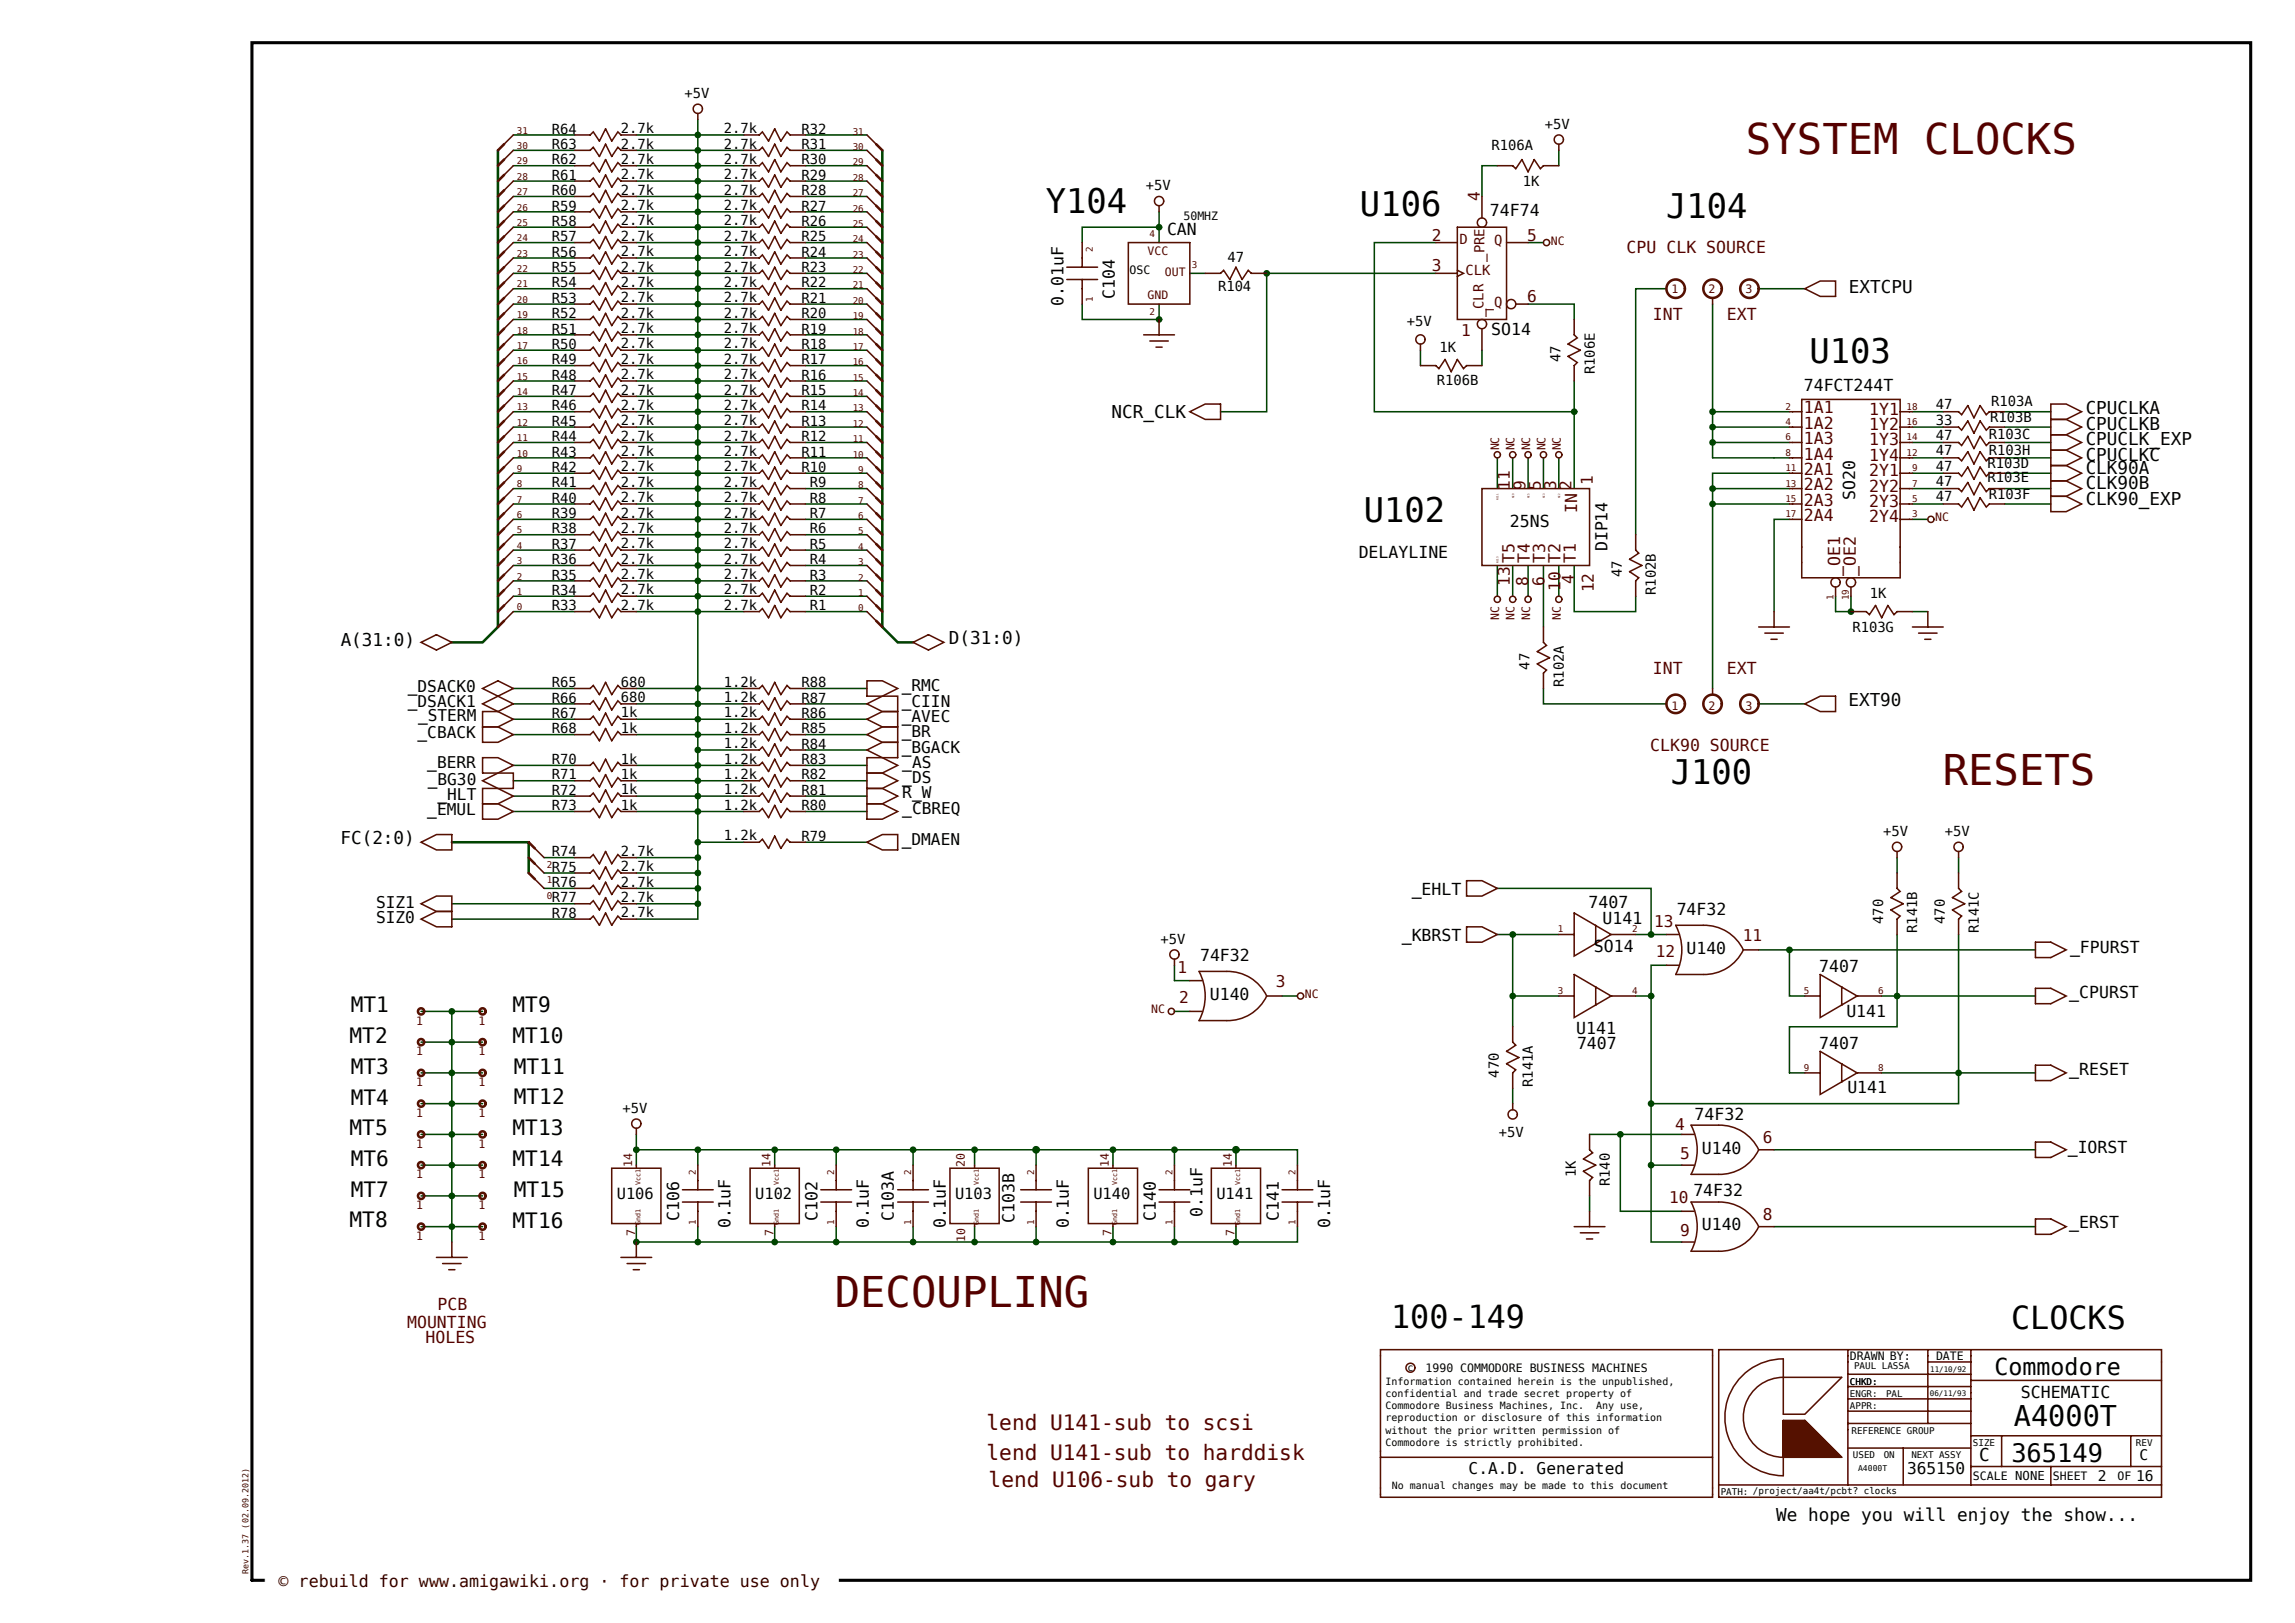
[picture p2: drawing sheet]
<svg xmlns="http://www.w3.org/2000/svg" width="420mm" height="297mm" viewBox="0 0 420 297" stroke-linecap="round" stroke-linejoin="round" font-family="sans-serif">
<defs><g id="words">
<g font-size="7.7" fill="#500">
<text x="319.5" y="28.1">SYSTEM CLOCKS</text>
<text x="355.5" y="143.7">RESETS</text>
<text x="152.8" y="239.1">DECOUPLING</text>
</g>
<g font-size="6.2">
<text x="191.4" y="38.9">Y104</text>
<text x="248.9" y="39.5">U106</text>
<text x="304.9" y="39.9">J104</text>
<text x="331.1" y="66.4">U103</text>
<text x="249.6" y="95.6">U102</text>
<text x="305.8" y="143.6">J100</text>
</g>
<g font-size="5.8">
<text x="254.6" y="243">100-149</text>
<text x="368" y="243.1">CLOCKS</text>
</g>
<text font-size="5.2" x="368.6" y="260.9">A4000T</text>
<text font-size="4.6" x="368.1" y="267.5">365149</text>
<text font-size="4.3" x="365" y="251.7">Commodore</text>
<g font-size="3.9">
<text x="64.2" y="185.3">MT1</text>
<text x="93.8" y="185.3">MT9</text>
<text x="64" y="190.8">MT2</text>
<text x="93.8" y="190.9">MT10</text>
<text x="64.2" y="196.5">MT3</text>
<text x="94" y="196.5">MT11</text>
<text x="64.2" y="202.1">MT4</text>
<text x="94" y="202.1">MT12</text>
<text x="64" y="207.7">MT5</text>
<text x="93.8" y="207.8">MT13</text>
<text x="64.2" y="213.4">MT6</text>
<text x="93.8" y="213.4">MT14</text>
<text x="64.2" y="219">MT7</text>
<text x="94" y="219">MT15</text>
<text x="64" y="224.6">MT8</text>
<text x="93.8" y="224.7">MT16</text>
</g>
<g font-size="3.9" fill="#500">
<text x="180.5" y="261.7">lend U141-sub to scsi</text>
<text x="180.5" y="267.1">lend U141-sub to harddisk</text>
<text x="180.9" y="272.1">lend U106-sub to gary</text>
</g>
<g font-size="3.2">
<text x="338.4" y="53.6">EXTCPU</text>
<text x="203.4" y="76.6">NCR_CLK</text>
<text x="381.7" y="75.8">CPUCLKA</text>
<text x="381.7" y="81.5">CPUCLK_EXP</text>
<text x="381.7" y="78.7">CPUCLKB</text>
<text x="381.7" y="89.5">CLK90B</text>
<text x="381.7" y="86.7">CLK90A</text>
<text x="381.7" y="84.3">CPUCLKC</text>
<text x="381.7" y="92.4">CLK90_EXP</text>
<text x="62.3" y="118.1">A(31:0)</text>
<text x="173.7" y="117.9">D(31:0)</text>
<text x="338.3" y="129.1">EXT90</text>
<text x="62.3" y="154.5">FC(2:0)</text>
<text x="362.2" y="267.4">C</text>
<text x="325" y="278.3">We hope you will enjoy the show...</text>
</g>
<g font-size="3" fill="#500">
<text x="270.8" y="36.8" transform="rotate(-90 270.8 36.8)">4</text>
<text x="262" y="44">2</text>
<text x="279.5" y="44">5</text>
<text x="297.7" y="46.3">CPU CLK SOURCE</text>
<text x="262" y="49.6">3</text>
<text x="279.5" y="55.3">6</text>
<text x="302.5" y="58.6">INT</text>
<text x="316" y="58.6">EXT</text>
<text x="267.4" y="61.4">1</text>
<text x="330.1" y="75.7">1A1</text>
<text x="342.1" y="75.9">1Y1</text>
<text x="330.1" y="81.3">1A3</text>
<text x="330.1" y="78.5">1A2</text>
<text x="342.1" y="81.5">1Y3</text>
<text x="342.1" y="78.7">1Y2</text>
<text x="276.3" y="89.6" transform="rotate(-90 276.3 89.6)">11</text>
<text x="279.1" y="89.6" transform="rotate(-90 279.1 89.6)">9</text>
<text x="282" y="89.6" transform="rotate(-90 282 89.6)">5</text>
<text x="284.8" y="89.6" transform="rotate(-90 284.8 89.6)">3</text>
<text x="287.6" y="89.6" transform="rotate(-90 287.6 89.6)">2</text>
<text x="291.5" y="88.8" transform="rotate(-90 291.5 88.8)">1</text>
<text x="330.1" y="84.1">1A4</text>
<text x="330.1" y="86.9">2A1</text>
<text x="330.1" y="89.7">2A2</text>
<text x="342.1" y="90">2Y2</text>
<text x="342.1" y="87.1">2Y1</text>
<text x="342.1" y="84.3">1Y4</text>
<text x="288.6" y="93.9" transform="rotate(-90 288.6 93.9)">IN</text>
<text x="330.1" y="95.3">2A4</text>
<text x="330.1" y="92.5">2A3</text>
<text x="342.1" y="95.6">2Y4</text>
<text x="342.1" y="92.8">2Y3</text>
<text x="276.3" y="107.2" transform="rotate(-90 276.3 107.2)">13</text>
<text x="277.1" y="103" transform="rotate(-90 277.1 103)">T5</text>
<text x="279.7" y="107.2" transform="rotate(-90 279.7 107.2)">8</text>
<text x="280" y="103" transform="rotate(-90 280 103)">T4</text>
<text x="282.7" y="107.3" transform="rotate(-90 282.7 107.3)">6</text>
<text x="282.8" y="103" transform="rotate(-90 282.8 103)">T3</text>
<text x="285.6" y="103" transform="rotate(-90 285.6 103)">T2</text>
<text x="288" y="106.9" transform="rotate(-90 288 106.9)">4</text>
<text x="288.4" y="103" transform="rotate(-90 288.4 103)">T1</text>
<text x="336.8" y="105.4" transform="rotate(-90 336.8 105.4)">_OE1</text>
<text x="339.6" y="105.4" transform="rotate(-90 339.6 105.4)">_OE2</text>
<text x="285.6" y="108.1" transform="rotate(-90 285.6 108.1)">10</text>
<text x="291.7" y="108.4" transform="rotate(-90 291.7 108.4)">12</text>
<text x="302.5" y="123.3">INT</text>
<text x="316" y="123.3">EXT</text>
<text x="302" y="137.4">CLK90 SOURCE</text>
<text x="302.7" y="169.6">13</text>
<text x="319" y="172.2">11</text>
<text x="215.5" y="178">1</text>
<text x="303" y="175.2">12 U140</text>
<text x="215.8" y="183.6">2</text>
<text x="233.5" y="180.7">3</text>
<text x="306.6" y="206.7">4</text>
<text x="322.6" y="209.2">6</text>
<text x="307.5" y="212.1">5</text>
<text x="305.5" y="220.2">10</text>
<text x="307.5" y="226.2">9</text>
<text x="322.6" y="223.3">8</text>
<text x="80.1" y="239.8">PCB</text>
<text x="74.5" y="243">MOUNTING</text>
<text x="77.9" y="245.8">HOLES</text>
</g>
<g font-size="3">
<text x="272.7" y="39.5">74F74</text>
<text x="213.6" y="43.1">CAN</text>
<text x="194.6" y="56" transform="rotate(-90 194.6 56)">0.01uF</text>
<text x="204" y="54.6" transform="rotate(-90 204 54.6)">C104</text>
<text x="272.9" y="61.3">SO14</text>
<text x="330.1" y="71.6">74FCT244T</text>
<text x="339.5" y="91.5" transform="rotate(-90 339.5 91.5)">SO20</text>
<text x="276.3" y="96.4">25NS</text>
<text x="294.2" y="100.9" transform="rotate(-90 294.2 100.9)">DIP14</text>
<text x="248.6" y="102.2">DELAYLINE</text>
<text x="74.6" y="129.4">_DSACK1</text>
<text x="74.6" y="126.6">_DSACK0</text>
<text x="76.5" y="132">_STERM</text>
<text x="165" y="129.3">_CIIN</text>
<text x="165" y="126.5">_RMC</text>
<text x="76.4" y="135.1">_CBACK</text>
<text x="165" y="132.1">_AVEC</text>
<text x="165" y="137.7">_BGACK</text>
<text x="165" y="134.9">_BR</text>
<text x="78.2" y="140.5">_BERR</text>
<text x="78.3" y="143.6">_BG30</text>
<text x="165.1" y="143.3">_DS</text>
<text x="165.1" y="140.5">_AS</text>
<text x="78.2" y="149.1">_EMUL</text>
<text x="80.1" y="146.4">_HLT</text>
<text x="165.1" y="148.9">_CBREQ</text>
<text x="165.1" y="146.1">R_W</text>
<text x="165" y="154.6">_DMAEN</text>
<text x="68.8" y="166.1">SIZ1</text>
<text x="258.3" y="163.8">_EHLT</text>
<text x="290.7" y="166.1">7407</text>
<text x="306.8" y="167.4">74F32</text>
<text x="68.8" y="168.9">SIZ0</text>
<text x="256.5" y="172.3">_KBRST</text>
<text x="293.3" y="169.1">U141</text>
<text x="219.6" y="175.8">74F32</text>
<text x="291.7" y="174.2">SO14</text>
<text x="332.9" y="178">7407</text>
<text x="378.8" y="174.4">_FPURST</text>
<text x="221.4" y="183">U140</text>
<text x="378.7" y="182.7">_CPURST</text>
<text x="288.5" y="189.2">U141</text>
<text x="288.6" y="192">7407</text>
<text x="337.9" y="186.1">U141</text>
<text x="332.9" y="192">7407</text>
<text x="378.7" y="196.8">_RESET</text>
<text x="338.1" y="200.1">U141</text>
<text x="310.1" y="205">74F32</text>
<text x="311.4" y="211.1">U140</text>
<text x="378.4" y="211">_IORST</text>
<text x="309.9" y="218.8">74F32</text>
<text x="124.3" y="223.5" transform="rotate(-90 124.3 223.5)">C106</text>
<text x="133.7" y="224.8" transform="rotate(-90 133.7 224.8)">0.1uF</text>
<text x="149.6" y="223.5" transform="rotate(-90 149.6 223.5)">C102</text>
<text x="159" y="224.8" transform="rotate(-90 159 224.8)">0.1uF</text>
<text x="163.6" y="223.4" transform="rotate(-90 163.6 223.4)">C103A</text>
<text x="173.1" y="224.8" transform="rotate(-90 173.1 224.8)">0.1uF</text>
<text x="185.7" y="223.8" transform="rotate(-90 185.7 223.8)">C103B</text>
<text x="195.6" y="224.8" transform="rotate(-90 195.6 224.8)">0.1uF</text>
<text x="211.5" y="223.5" transform="rotate(-90 211.5 223.5)">C140</text>
<text x="220.1" y="222.7" transform="rotate(-90 220.1 222.7)">0.1uF</text>
<text x="234" y="223.5" transform="rotate(-90 234 223.5)">C141</text>
<text x="243.4" y="224.8" transform="rotate(-90 243.4 224.8)">0.1uF</text>
<text x="311.4" y="225.2">U140</text>
<text x="378.7" y="224.6">_ERST</text>
<text x="369.8" y="255.8">SCHEMATIC</text>
<text x="268.8" y="269.7">C.A.D. Generated</text>
<text x="349" y="269.7">365150</text>
</g>
<text font-size="3" fill="#300" x="51" y="290.4">© rebuild for www.amigawiki.org · for private use only</text>
<g font-size="2.8">
<text x="112.9" y="219.4">U106</text>
<text x="138.2" y="219.4">U102</text>
<text x="174.8" y="219.4">U103</text>
<text x="200.1" y="219.4">U140</text>
<text x="222.6" y="219.4">U141</text>
</g>
<g font-size="2.7">
<text x="391.5" y="267.1">C</text>
<text x="383.9" y="271">2</text>
<text x="390.9" y="271">16</text>
</g>
<g font-size="2.5">
<text x="125.3" y="17.9">+5V</text>
<text x="282.7" y="23.6">+5V</text>
<text x="101" y="27.3">R63</text>
<text x="101" y="24.5">R64</text>
<text x="113.6" y="30">2.7k</text>
<text x="113.6" y="27.2">2.7k</text>
<text x="113.6" y="24.4">2.7k</text>
<text x="132.5" y="30">2.7k</text>
<text x="132.5" y="27.2">2.7k</text>
<text x="132.5" y="24.4">2.7k</text>
<text x="146.7" y="27.3">R31</text>
<text x="146.7" y="24.5">R32</text>
<text x="272.9" y="27.5">R106A</text>
<text x="101" y="35.7">R60</text>
<text x="101" y="32.9">R61</text>
<text x="101" y="30.1">R62</text>
<text x="113.6" y="35.6">2.7k</text>
<text x="113.6" y="32.8">2.7k</text>
<text x="132.5" y="35.6">2.7k</text>
<text x="132.5" y="32.8">2.7k</text>
<text x="146.7" y="35.7">R28</text>
<text x="146.7" y="32.9">R29</text>
<text x="146.7" y="30.1">R30</text>
<text x="209.7" y="34.8">+5V</text>
<text x="278.7" y="34.1">1K</text>
<text x="101" y="41.3">R58</text>
<text x="101" y="38.5">R59</text>
<text x="113.6" y="41.2">2.7k</text>
<text x="113.6" y="38.4">2.7k</text>
<text x="132.5" y="41.2">2.7k</text>
<text x="132.5" y="38.4">2.7k</text>
<text x="146.7" y="41.3">R26</text>
<text x="146.7" y="38.5">R27</text>
<text x="101" y="47">R56</text>
<text x="101" y="44.2">R57</text>
<text x="113.6" y="46.9">2.7k</text>
<text x="113.6" y="44.1">2.7k</text>
<text x="132.5" y="46.9">2.7k</text>
<text x="132.5" y="44.1">2.7k</text>
<text x="146.7" y="47">R24</text>
<text x="146.7" y="44.2">R25</text>
<text x="224.6" y="47.9">47</text>
<text x="101" y="52.6">R54</text>
<text x="101" y="49.8">R55</text>
<text x="113.6" y="52.5">2.7k</text>
<text x="113.6" y="49.7">2.7k</text>
<text x="132.5" y="52.5">2.7k</text>
<text x="132.5" y="49.7">2.7k</text>
<text x="146.7" y="52.6">R22</text>
<text x="146.7" y="49.8">R23</text>
<text x="222.9" y="53.3">R104</text>
<text x="101" y="58.2">R52</text>
<text x="101" y="55.4">R53</text>
<text x="113.6" y="58.1">2.7k</text>
<text x="113.6" y="55.3">2.7k</text>
<text x="132.5" y="58.1">2.7k</text>
<text x="132.5" y="55.3">2.7k</text>
<text x="146.7" y="58.2">R20</text>
<text x="146.7" y="55.4">R21</text>
<text x="257.5" y="59.7">+5V</text>
<text x="101" y="63.8">R50</text>
<text x="101" y="61">R51</text>
<text x="113.6" y="63.8">2.7k</text>
<text x="113.6" y="60.9">2.7k</text>
<text x="132.5" y="63.8">2.7k</text>
<text x="132.5" y="60.9">2.7k</text>
<text x="146.7" y="63.8">R18</text>
<text x="146.7" y="61">R19</text>
<text x="263.4" y="64.4">1K</text>
<text x="101" y="69.5">R48</text>
<text x="101" y="66.7">R49</text>
<text x="113.6" y="69.4">2.7k</text>
<text x="113.6" y="66.6">2.7k</text>
<text x="132.5" y="69.4">2.7k</text>
<text x="132.5" y="66.6">2.7k</text>
<text x="146.7" y="69.5">R16</text>
<text x="146.7" y="66.7">R17</text>
<text x="263" y="70.4">R106B</text>
<text x="285.6" y="66.2" transform="rotate(-90 285.6 66.2)">47</text>
<text x="291.9" y="68.5" transform="rotate(-90 291.9 68.5)">R106E</text>
<text x="101" y="77.9">R45</text>
<text x="101" y="75.1">R46</text>
<text x="101" y="72.3">R47</text>
<text x="113.6" y="77.8">2.7k</text>
<text x="113.6" y="75">2.7k</text>
<text x="113.6" y="72.2">2.7k</text>
<text x="132.5" y="77.8">2.7k</text>
<text x="132.5" y="75">2.7k</text>
<text x="132.5" y="72.2">2.7k</text>
<text x="146.7" y="77.9">R13</text>
<text x="146.7" y="75.1">R14</text>
<text x="146.7" y="72.3">R15</text>
<text x="354.3" y="77.7">33</text>
<text x="354.3" y="74.9">47</text>
<text x="364.2" y="77.3">R103B</text>
<text x="364.4" y="74.2">R103A</text>
<text x="101" y="83.5">R43</text>
<text x="101" y="80.7">R44</text>
<text x="113.6" y="83.5">2.7k</text>
<text x="113.6" y="80.6">2.7k</text>
<text x="132.5" y="83.5">2.7k</text>
<text x="132.5" y="80.6">2.7k</text>
<text x="146.7" y="83.5">R11</text>
<text x="146.7" y="80.7">R12</text>
<text x="354.3" y="83.3">47</text>
<text x="354.3" y="80.5">47</text>
<text x="364" y="83.2">R103H</text>
<text x="364" y="80.4">R103C</text>
<text x="101" y="89.2">R41</text>
<text x="101" y="86.4">R42</text>
<text x="113.6" y="89.1">2.7k</text>
<text x="113.6" y="86.3">2.7k</text>
<text x="132.5" y="89.1">2.7k</text>
<text x="132.5" y="86.3">2.7k</text>
<text x="146.7" y="86.4">R10</text>
<text x="148.2" y="89.2">R9</text>
<text x="354.3" y="88.9">47</text>
<text x="354.3" y="86.1">47</text>
<text x="363.7" y="88.3">R103E</text>
<text x="363.7" y="85.7">R103D</text>
<text x="101" y="94.8">R39</text>
<text x="101" y="92">R40</text>
<text x="113.6" y="94.7">2.7k</text>
<text x="113.6" y="91.9">2.7k</text>
<text x="132.5" y="94.7">2.7k</text>
<text x="132.5" y="91.9">2.7k</text>
<text x="148.2" y="94.8">R7</text>
<text x="148.2" y="92">R8</text>
<text x="354.3" y="91.8">47</text>
<text x="364" y="91.3">R103F</text>
<text x="101" y="100.4">R37</text>
<text x="101" y="97.6">R38</text>
<text x="113.6" y="100.3">2.7k</text>
<text x="113.6" y="97.5">2.7k</text>
<text x="132.5" y="100.3">2.7k</text>
<text x="132.5" y="97.5">2.7k</text>
<text x="148.2" y="100.4">R5</text>
<text x="148.2" y="97.6">R6</text>
<text x="101" y="106.1">R35</text>
<text x="101" y="103.2">R36</text>
<text x="113.6" y="106">2.7k</text>
<text x="113.6" y="103.1">2.7k</text>
<text x="132.5" y="106">2.7k</text>
<text x="132.5" y="103.1">2.7k</text>
<text x="148.2" y="106.1">R3</text>
<text x="148.2" y="103.2">R4</text>
<text x="296.8" y="105.6" transform="rotate(-90 296.8 105.6)">47</text>
<text x="101" y="111.7">R33</text>
<text x="101" y="108.9">R34</text>
<text x="113.6" y="111.6">2.7k</text>
<text x="113.6" y="108.8">2.7k</text>
<text x="132.5" y="111.6">2.7k</text>
<text x="132.5" y="108.8">2.7k</text>
<text x="148.2" y="111.7">R1</text>
<text x="148.2" y="108.9">R2</text>
<text x="303" y="108.9" transform="rotate(-90 303 108.9)">R102B</text>
<text x="342.2" y="109.4">1K</text>
<text x="339" y="115.6">R103G</text>
<text x="101" y="125.8">R65</text>
<text x="113.6" y="125.7">680</text>
<text x="132.5" y="125.7">1.2k</text>
<text x="146.7" y="125.8">R88</text>
<text x="279.9" y="122.5" transform="rotate(-90 279.9 122.5)">47</text>
<text x="286.2" y="125.7" transform="rotate(-90 286.2 125.7)">R102A</text>
<text x="101" y="131.4">R67</text>
<text x="101" y="128.6">R66</text>
<text x="113.6" y="131.3">1k</text>
<text x="113.6" y="128.5">680</text>
<text x="132.5" y="131.3">1.2k</text>
<text x="132.5" y="128.5">1.2k</text>
<text x="146.7" y="131.4">R86</text>
<text x="146.7" y="128.6">R87</text>
<text x="101" y="134.2">R68</text>
<text x="113.6" y="134.1">1k</text>
<text x="132.5" y="136.9">1.2k</text>
<text x="132.5" y="134.1">1.2k</text>
<text x="146.7" y="137">R84</text>
<text x="146.7" y="134.2">R85</text>
<text x="101" y="142.6">R71</text>
<text x="101" y="139.8">R70</text>
<text x="113.6" y="142.5">1k</text>
<text x="113.6" y="139.7">1k</text>
<text x="132.5" y="142.5">1.2k</text>
<text x="132.5" y="139.7">1.2k</text>
<text x="146.7" y="142.6">R82</text>
<text x="146.7" y="139.8">R83</text>
<text x="101" y="148.3">R73</text>
<text x="101" y="145.4">R72</text>
<text x="113.6" y="148.2">1k</text>
<text x="113.6" y="145.4">1k</text>
<text x="132.5" y="148.2">1.2k</text>
<text x="132.5" y="145.4">1.2k</text>
<text x="146.7" y="148.3">R80</text>
<text x="146.7" y="145.4">R81</text>
<text x="132.5" y="153.8">1.2k</text>
<text x="146.7" y="153.9">R79</text>
<text x="344.6" y="153">+5V</text>
<text x="355.9" y="153">+5V</text>
<text x="101" y="159.5">R75</text>
<text x="101" y="156.7">R74</text>
<text x="113.6" y="159.4">2.7k</text>
<text x="113.6" y="156.6">2.7k</text>
<text x="101" y="168">R78</text>
<text x="101" y="165.1">R77</text>
<text x="101" y="162.3">R76</text>
<text x="113.6" y="167.9">2.7k</text>
<text x="113.6" y="165">2.7k</text>
<text x="113.6" y="162.2">2.7k</text>
<text x="212.4" y="172.7">+5V</text>
<text x="344.6" y="169.1" transform="rotate(-90 344.6 169.1)">470</text>
<text x="350.9" y="170.8" transform="rotate(-90 350.9 170.8)">R141B</text>
<text x="355.9" y="169.1" transform="rotate(-90 355.9 169.1)">470</text>
<text x="362.1" y="170.8" transform="rotate(-90 362.1 170.8)">R141C</text>
<text x="274.3" y="197.2" transform="rotate(-90 274.3 197.2)">470</text>
<text x="113.9" y="203.6">+5V</text>
<text x="280.5" y="198.9" transform="rotate(-90 280.5 198.9)">R141A</text>
<text x="274.3" y="208.1">+5V</text>
<text x="288.4" y="215.4" transform="rotate(-90 288.4 215.4)">1K</text>
<text x="294.6" y="217.1" transform="rotate(-90 294.6 217.1)">R140</text>
</g>
<g font-size="2.5" fill="#500">
<text x="267.1" y="44.7">D</text>
<text x="271.7" y="47.9" transform="rotate(-90 271.7 47.9)">_PRE</text>
<text x="273.4" y="44.9">Q</text>
<text x="268.2" y="50.3">CLK</text>
<text x="271.5" y="58.1" transform="rotate(-90 271.5 58.1)">_CLR</text>
<text x="271.9" y="56.1">_Q</text>
</g>
<g font-size="2.1">
<text x="216.6" y="40.3">50MHZ</text>
<text x="206.7" y="50.1">OSC</text>
<text x="260.9" y="251.1">1990 COMMODORE BUSINESS MACHINES</text>
<text x="338.5" y="248.9">DRAWN BY:</text>
<text x="354.3" y="248.9">DATE</text>
<text x="361.1" y="270.8">SCALE NONE</text>
<text x="375.7" y="270.8">SHEET</text>
<text x="387.5" y="270.8">OF</text>
</g>
<g font-size="2.1" fill="#500">
<text x="210" y="46.7">VCC</text>
<text x="283.8" y="44.7">NC</text>
<text x="213.2" y="50.5">OUT</text>
<text x="305.9" y="53.6">1</text>
<text x="312.7" y="53.6">2</text>
<text x="319.4" y="53.6">3</text>
<text x="210" y="54.7">GND</text>
<text x="274.4" y="82.4" transform="rotate(-90 274.4 82.4)">NC</text>
<text x="277.2" y="82.4" transform="rotate(-90 277.2 82.4)">NC</text>
<text x="280" y="82.4" transform="rotate(-90 280 82.4)">NC</text>
<text x="282.8" y="82.4" transform="rotate(-90 282.8 82.4)">NC</text>
<text x="285.6" y="82.4" transform="rotate(-90 285.6 82.4)">NC</text>
<text x="354.2" y="95.4">NC</text>
<text x="274.4" y="113.4" transform="rotate(-90 274.4 113.4)">NC</text>
<text x="277.2" y="113.4" transform="rotate(-90 277.2 113.4)">NC</text>
<text x="280" y="113.4" transform="rotate(-90 280 113.4)">NC</text>
<text x="285.6" y="113.4" transform="rotate(-90 285.6 113.4)">NC</text>
<text x="305.9" y="129.9">1</text>
<text x="312.7" y="129.9">2</text>
<text x="319.4" y="129.9">3</text>
<text x="210.7" y="185.4">NC</text>
<text x="238.8" y="182.6">NC</text>
<text x="76.2" y="187.5">1</text>
<text x="87.6" y="187.5">1</text>
<text x="76.2" y="193.1">1</text>
<text x="87.6" y="193.1">1</text>
<text x="76.2" y="198.8">1</text>
<text x="87.6" y="198.8">1</text>
<text x="76.2" y="204.4">1</text>
<text x="87.6" y="204.4">1</text>
<text x="76.2" y="215.7">1</text>
<text x="76.2" y="210">1</text>
<text x="87.6" y="215.7">1</text>
<text x="87.6" y="210">1</text>
<text x="115.7" y="213.5" transform="rotate(-90 115.7 213.5)">14</text>
<text x="141" y="213.5" transform="rotate(-90 141 213.5)">14</text>
<text x="176.6" y="213.5" transform="rotate(-90 176.6 213.5)">20</text>
<text x="202.9" y="213.5" transform="rotate(-90 202.9 213.5)">14</text>
<text x="225.4" y="213.5" transform="rotate(-90 225.4 213.5)">14</text>
<text x="76.2" y="221.3">1</text>
<text x="87.6" y="221.3">1</text>
<text x="76.2" y="226.9">1</text>
<text x="87.6" y="226.9">1</text>
<text x="116.2" y="226.2" transform="rotate(-90 116.2 226.2)">7</text>
<text x="141.5" y="226.2" transform="rotate(-90 141.5 226.2)">7</text>
<text x="176.6" y="227.2" transform="rotate(-90 176.6 227.2)">10</text>
<text x="203.4" y="226.2" transform="rotate(-90 203.4 226.2)">7</text>
<text x="226" y="226.2" transform="rotate(-90 226 226.2)">7</text>
</g>
<g font-size="1.8">
<text x="257.6" y="250.9">c</text>
<text x="253.6" y="253.4">Information contained herein is the unpublished,</text>
<text x="253.6" y="255.6">confidential and trade secret property of</text>
<text x="253.6" y="257.9">Commodore Business Machines, Inc.</text>
<text x="292.1" y="257.9">Any use,</text>
<text x="253.6" y="260.1">reproduction or disclosure of this information</text>
<text x="253.6" y="262.4">without the prior written permission of</text>
<text x="253.6" y="264.6">Commodore is strictly prohibited.</text>
<text x="254.7" y="272.5">No manual changes may be made to this document</text>
</g>
<g font-size="1.7" fill="#500">
<text x="94.6" y="27.3">30</text>
<text x="94.6" y="24.5">31</text>
<text x="156.1" y="27.5">30</text>
<text x="156.1" y="24.6">31</text>
<text x="94.6" y="35.7">27</text>
<text x="94.6" y="32.9">28</text>
<text x="94.6" y="30.1">29</text>
<text x="156.1" y="35.9">27</text>
<text x="156.1" y="33.1">28</text>
<text x="156.1" y="30.3">29</text>
<text x="94.6" y="41.3">25</text>
<text x="94.6" y="38.5">26</text>
<text x="156.1" y="41.5">25</text>
<text x="156.1" y="38.7">26</text>
<text x="94.6" y="47">23</text>
<text x="94.6" y="44.2">24</text>
<text x="156.1" y="47.2">23</text>
<text x="156.1" y="44.3">24</text>
<text x="200" y="46.2" transform="rotate(-90 200 46.2)">2</text>
<text x="210.4" y="43.5">4</text>
<text x="94.6" y="52.6">21</text>
<text x="94.6" y="49.8">22</text>
<text x="156.1" y="52.8">21</text>
<text x="156.1" y="50">22</text>
<text x="218.1" y="49.1">3</text>
<text x="94.6" y="58.2">19</text>
<text x="94.6" y="55.4">20</text>
<text x="156.1" y="58.4">19</text>
<text x="156.1" y="55.6">20</text>
<text x="200" y="55.3" transform="rotate(-90 200 55.3)">1</text>
<text x="210.4" y="57.6">2</text>
<text x="94.6" y="63.9">17</text>
<text x="94.6" y="61">18</text>
<text x="156.1" y="64">17</text>
<text x="156.1" y="61.2">18</text>
<text x="94.6" y="69.5">15</text>
<text x="94.6" y="66.7">16</text>
<text x="156.1" y="69.7">15</text>
<text x="156.1" y="66.9">16</text>
<text x="94.6" y="77.9">12</text>
<text x="94.6" y="75.1">13</text>
<text x="94.6" y="72.3">14</text>
<text x="156.1" y="75.3">13</text>
<text x="156.1" y="72.5">14</text>
<text x="326.7" y="77.8">4</text>
<text x="326.7" y="75">2</text>
<text x="348.9" y="77.8">16</text>
<text x="348.9" y="75">18</text>
<text x="94.6" y="83.5">10</text>
<text x="94.6" y="80.7">11</text>
<text x="156.1" y="83.7">10</text>
<text x="156.1" y="80.9">11</text>
<text x="156.1" y="78.1">12</text>
<text x="326.7" y="83.4">8</text>
<text x="326.7" y="80.6">6</text>
<text x="348.9" y="83.4">12</text>
<text x="348.9" y="80.6">14</text>
<text x="94.6" y="89.2">8</text>
<text x="94.6" y="86.4">9</text>
<text x="157.1" y="89.4">8</text>
<text x="157.1" y="86.6">9</text>
<text x="326.7" y="86.2">11</text>
<text x="326.7" y="89">13</text>
<text x="349.9" y="89">7</text>
<text x="349.9" y="86.2">9</text>
<text x="94.6" y="94.8">6</text>
<text x="94.6" y="92">7</text>
<text x="157.1" y="95">6</text>
<text x="157.1" y="92.2">7</text>
<text x="326.7" y="94.7">17</text>
<text x="326.7" y="91.9">15</text>
<text x="349.9" y="94.7">3</text>
<text x="349.9" y="91.9">5</text>
<text x="94.6" y="100.4">4</text>
<text x="94.6" y="97.6">5</text>
<text x="157.1" y="100.6">4</text>
<text x="157.1" y="97.8">5</text>
<text x="94.6" y="106.1">2</text>
<text x="94.6" y="103.2">3</text>
<text x="157.1" y="106.2">2</text>
<text x="157.1" y="103.4">3</text>
<text x="94.6" y="111.7">0</text>
<text x="94.6" y="108.9">1</text>
<text x="157.1" y="111.9">0</text>
<text x="157.1" y="109.1">1</text>
<text x="335.5" y="109.9" transform="rotate(-90 335.5 109.9)">1</text>
<text x="338.4" y="109.9" transform="rotate(-90 338.4 109.9)">19</text>
<text x="100.1" y="161.7">1</text>
<text x="100.1" y="158.9">2</text>
<text x="100.1" y="164.5">0</text>
<text x="285.1" y="170.6">1</text>
<text x="298.7" y="170.6">2</text>
<text x="285.1" y="181.9">3</text>
<text x="298.7" y="181.9">4</text>
<text x="330.1" y="181.9">5</text>
<text x="343.7" y="181.9">6</text>
<text x="330.1" y="196">9</text>
<text x="343.7" y="196">8</text>
<text x="127.3" y="215" transform="rotate(-90 127.3 215)">2</text>
<text x="152.7" y="215" transform="rotate(-90 152.7 215)">2</text>
<text x="166.7" y="215" transform="rotate(-90 166.7 215)">2</text>
<text x="189.2" y="215" transform="rotate(-90 189.2 215)">2</text>
<text x="214.6" y="215" transform="rotate(-90 214.6 215)">2</text>
<text x="237.1" y="215" transform="rotate(-90 237.1 215)">2</text>
<text x="127.3" y="224.1" transform="rotate(-90 127.3 224.1)">1</text>
<text x="152.7" y="224.1" transform="rotate(-90 152.7 224.1)">1</text>
<text x="166.7" y="224.1" transform="rotate(-90 166.7 224.1)">1</text>
<text x="189.2" y="224.1" transform="rotate(-90 189.2 224.1)">1</text>
<text x="214.6" y="224.1" transform="rotate(-90 214.6 224.1)">1</text>
<text x="237.1" y="224.1" transform="rotate(-90 237.1 224.1)">1</text>
</g>
<g font-size="1.7">
<text x="339.3" y="250.6">PAUL LASSA</text>
<text x="338.5" y="257.9">APPR:</text>
<text x="338.5" y="255.6">ENGR:</text>
<text x="338.5" y="253.4">CHKD:</text>
<text x="345.2" y="255.7">PAL</text>
<text x="338.8" y="262.4">REFERENCE GROUP</text>
<text x="339.1" y="266.9">USED</text>
<text x="344.7" y="266.9">ON</text>
<text x="349.8" y="266.9">NEXT ASSY</text>
<text x="361.1" y="264.6">SIZE</text>
<text x="390.9" y="264.6">REV</text>
<text x="314.9" y="273.6">PATH: /project/aa4t/pcbt? clocks</text>
</g>
<text font-size="1.5" x="340" y="269.3">A4000T</text>
<text font-size="1.5" fill="#300" x="45.5" y="288" transform="rotate(-90 45.5 288)">Rev.1.37 (02.09.2012)</text>
<g font-size="1.4">
<text x="353.2" y="251">11/10/92</text>
<text x="353.2" y="255.4">06/11/93</text>
</g>
<g font-size="1.2" fill="#500">
<text x="117.2" y="216.9" transform="rotate(-90 117.2 216.9)">Vcc1</text>
<text x="142.5" y="216.9" transform="rotate(-90 142.5 216.9)">Vcc1</text>
<text x="179.1" y="216.9" transform="rotate(-90 179.1 216.9)">Vcc1</text>
<text x="204.4" y="216.9" transform="rotate(-90 204.4 216.9)">Vcc1</text>
<text x="226.9" y="216.9" transform="rotate(-90 226.9 216.9)">Vcc1</text>
<text x="117.2" y="224.1" transform="rotate(-90 117.2 224.1)">Gnd1</text>
<text x="142.5" y="224.1" transform="rotate(-90 142.5 224.1)">Gnd1</text>
<text x="179.1" y="224.1" transform="rotate(-90 179.1 224.1)">Gnd1</text>
<text x="204.4" y="224.1" transform="rotate(-90 204.4 224.1)">Gnd1</text>
<text x="226.9" y="224.1" transform="rotate(-90 226.9 224.1)">Gnd1</text>
</g>
<g font-size=".5" fill="#500">
<text x="274.3" y="91.4" transform="rotate(-90 274.3 91.4)">NC11</text>
<text x="277.1" y="91.1" transform="rotate(-90 277.1 91.1)">NC9</text>
<text x="279.9" y="91.1" transform="rotate(-90 279.9 91.1)">NC5</text>
<text x="282.7" y="91.1" transform="rotate(-90 282.7 91.1)">NC3</text>
<text x="285.5" y="91.1" transform="rotate(-90 285.5 91.1)">NC2</text>
<text x="274.2" y="103" transform="rotate(-90 274.2 103)">NC13</text>
</g>
</g></defs>
<path d="M46.1 7.8h365.8v281.4h-365.8z" fill="#fff" stroke="#fff" stroke-width=".19"/>
<path d="M46.1 7.8h365.8v281.4h-365.8z" fill="none" stroke="#000" stroke-width=".56"/>
<g fill="none" stroke="#040" stroke-width=".28">
<path d="M93.9 30.3h11.3M93.9 36h11.3M93.9 24.7h11.3M93.9 38.8h11.3M93.9 33.1h11.3M93.9 27.5h11.3M116.5 30.3h19.6M116.5 36h19.6M116.5 24.7h19.6M116.5 38.8h19.6M116.5 33.1h19.6M116.5 27.5h19.6"/>
<path d="M127.7 21.9v146.3h-11.2M147.4 30.3h11.3M147.4 36h11.3M147.4 24.7h11.3M147.4 38.8h11.3M147.4 33.1h11.3M147.4 27.5h11.3M212.1 38.8v5.6M274 30.3h-2.8v5.7M285.3 27.5v2.8M93.9 44.4h11.3M93.9 50h11.3"/>
<path d="M93.9 52.8h11.3M93.9 55.6h11.3M93.9 58.5h11.3M93.9 47.2h11.3M93.9 41.6h11.3M116.5 44.4h19.6M116.5 50h19.6M116.5 52.8h19.6M116.5 55.6h19.6M116.5 58.5h19.6M116.5 47.2h19.6M116.5 41.6h19.6"/>
<path d="M147.4 44.4h11.3M147.4 50h11.3M147.4 52.8h11.3M147.4 55.6h11.3M147.4 58.5h11.3M147.4 47.2h11.3M147.4 41.6h11.3M198 55.6v2.9h14.1v-2.9M212.1 41.6h-14.1v2.8M217.7 50h2.9M262.8 44.4h-11.3v30.9h36.6M262.8 50h-31v25.3h-8.4"/>
<path d="M279.6 55.6h8.5v2.9M279.6 44.4h2.9M305 52.8h-5.7v45.1M313.4 55.6v28.2h14.1M321.9 52.8h8.4M93.9 75.3h11.3M93.9 78.2h11.3M93.9 64.1h11.3M93.9 69.7h11.3M93.9 72.5h11.3M93.9 66.9h11.3M93.9 61.3h11.3"/>
<path d="M116.5 75.3h19.6M116.5 78.2h19.6M116.5 64.1h19.6M116.5 69.7h19.6M116.5 72.5h19.6M116.5 66.9h19.6M116.5 61.3h19.6M147.4 75.3h11.3M147.4 78.2h11.3M147.4 64.1h11.3M147.4 69.7h11.3M147.4 72.5h11.3"/>
<path d="M147.4 66.9h11.3M147.4 61.3h11.3M260 64.1v2.8M271.2 64.1v2.8M288.1 69.7v19.7M313.4 75.3h14.1M313.4 78.2h14.1M350 75.3h5.6M350 78.2h5.6M366.9 75.3h8.4M366.9 78.2h8.4M93.9 89.4h11.3"/>
<path d="M93.9 92.2h11.3M93.9 97.9h11.3M93.9 81h11.3M93.9 83.8h11.3M93.9 95h11.3M93.9 86.6h11.3M116.5 89.4h19.6M116.5 92.2h19.6M116.5 97.9h19.6M116.5 81h19.6M116.5 83.8h19.6M116.5 95h19.6"/>
<path d="M116.5 86.6h19.6M147.4 89.4h11.3M147.4 92.2h11.3M147.4 97.9h11.3M147.4 81h11.3M147.4 83.8h11.3M147.4 95h11.3M147.4 86.6h11.3M274 83.8v5.6M276.8 83.8v5.6M279.6 83.8v5.6M282.5 83.8v5.6"/>
<path d="M285.3 83.8v5.6M313.4 89.4h14.1M313.4 92.2h14.1M313.4 81h14.1M327.5 86.6h-14.1v39.4M327.5 95h-2.8v16.9M350 89.4h5.6M350 92.2h5.6M350 81h5.6M350 83.8h5.6M350 95h2.8M350 86.6h5.6"/>
<path d="M366.9 89.4h8.4M366.9 92.2h8.4M366.9 81h8.4M366.9 83.8h8.4M366.9 86.6h8.4M93.9 106.3h11.3M93.9 111.9h11.3M93.9 109.1h11.3M93.9 103.5h11.3M93.9 100.7h11.3M116.5 106.3h19.6M116.5 111.9h19.6"/>
<path d="M116.5 109.1h19.6M116.5 103.5h19.6M116.5 100.7h19.6M147.4 106.3h11.3M147.4 111.9h11.3M147.4 109.1h11.3M147.4 103.5h11.3M147.4 100.7h11.3M274 103.5v5.6M276.8 103.5v5.6M279.6 103.5v5.6M282.5 103.5v11.2"/>
<path d="M285.3 103.5v5.6M288.1 103.5v8.4h11.2v-2.8M335.9 109.1v2.8h2.8v-2.8M350 111.9h2.8M93.9 131.6h11.3M93.9 134.4h11.3M93.9 128.8h11.3M93.9 126h11.3M116.5 131.6h19.6M116.5 134.4h19.6M116.5 128.8h19.6M116.5 126h19.6"/>
<path d="M127.7 137.2h8.4M147.4 131.6h11.3M147.4 137.2h11.3M147.4 134.4h11.3M147.4 128.8h11.3M147.4 126h11.3M282.5 126v2.8h22.5M321.9 128.8h8.4M93.9 148.5h11.3M93.9 145.7h11.3M93.9 142.9h11.3M93.9 140.1h11.3"/>
<path d="M99.6 159.8h5.6M99.6 156.9h5.6M116.5 159.8h11.2M116.5 148.5h19.6M116.5 156.9h11.2M116.5 145.7h19.6M116.5 142.9h19.6M116.5 140.1h19.6M127.7 154.1h8.4M147.4 154.1h11.3M147.4 148.5h11.3M147.4 145.7h11.3"/>
<path d="M147.4 142.9h11.3M147.4 140.1h11.3M347.2 156.9v2.9M358.4 156.9v2.9M82.7 168.2h22.5M82.7 165.4h22.5M99.6 162.6h5.6M116.5 165.4h11.2M116.5 162.6h11.2M214.9 176.6v2.9h2.8M274 162.6h28.2v8.4M274 171h2.8v16.9"/>
<path d="M276.8 171h8.5M299.3 171h5.7M305 176.6h-2.8v50.7h5.6M321.9 173.8h50.6M327.5 173.8v8.5h2.8M347.2 171v16.9h-19.7v8.4h2.8M358.4 171v31h-56.2M77.1 196.3h11.2M77.1 185.1h11.2M77.1 190.7h11.2M82.7 185.1v42.2M214.9 185.1h2.8"/>
<path d="M234.6 182.3h2.8M276.8 199.1v2.9M276.8 182.3h8.5M299.3 182.3h2.9M344.4 182.3h28.1M344.4 196.3h28.1M77.1 213.2h11.2M77.1 207.6h11.2M77.1 218.8h11.2M77.1 202h11.2M116.5 213.2v-2.8h73.1v2.8M116.5 207.6v2.8"/>
<path d="M127.7 210.4v2.8M141.8 210.4v2.8M153 210.4v2.8M167.1 210.4v2.8M178.4 210.4v2.8M189.6 210.4h47.8v2.8M203.7 210.4v2.8M214.9 210.4v2.8M226.2 210.4v2.8M290.9 218.8v2.9M290.9 207.6h16.9M296.5 207.6v14.1h11.3"/>
<path d="M302.2 213.2h5.6M324.7 210.4h47.8M77.1 224.5h11.2M116.5 224.5v2.8h50.6M127.7 224.5v2.8M141.8 224.5v2.8M153 224.5v2.8M167.1 224.5v2.8M178.4 224.5v2.8M189.6 224.5v2.8M203.7 224.5v2.8M214.9 224.5v2.8"/>
<path d="M226.2 224.5v2.8M237.4 224.5v2.8h-70.3M324.7 224.5h47.8"/>
</g>
<g fill="#040" stroke="#040" stroke-width=".28">
<circle cx="212.1" cy="41.6" r=".47"/>
<circle cx="189.6" cy="227.3" r=".47"/>
<circle cx="141.8" cy="210.4" r=".47"/>
<circle cx="127.7" cy="210.4" r=".47"/>
<circle cx="116.5" cy="210.4" r=".47"/>
<circle cx="153" cy="210.4" r=".47"/>
<circle cx="178.4" cy="210.4" r=".47"/>
<circle cx="82.7" cy="185.1" r=".47"/>
<circle cx="214.9" cy="210.4" r=".47"/>
<circle cx="203.7" cy="210.4" r=".47"/>
<circle cx="327.5" cy="173.8" r=".47"/>
<circle cx="347.2" cy="182.3" r=".47"/>
<circle cx="212.1" cy="58.5" r=".47"/>
<circle cx="302.2" cy="171" r=".47"/>
<circle cx="276.8" cy="182.3" r=".47"/>
<circle cx="276.8" cy="171" r=".47"/>
<circle cx="226.2" cy="227.3" r=".47"/>
<circle cx="141.8" cy="227.3" r=".47"/>
<circle cx="116.5" cy="227.3" r=".47"/>
<circle cx="127.7" cy="227.3" r=".47"/>
<circle cx="153" cy="227.3" r=".47"/>
<circle cx="178.4" cy="227.3" r=".47"/>
<circle cx="203.7" cy="227.3" r=".47"/>
<circle cx="214.9" cy="227.3" r=".47"/>
<circle cx="313.4" cy="89.4" r=".47"/>
<circle cx="313.4" cy="92.2" r=".47"/>
<circle cx="313.4" cy="78.2" r=".47"/>
<circle cx="313.4" cy="75.3" r=".47"/>
<circle cx="313.4" cy="81" r=".47"/>
<circle cx="302.2" cy="213.2" r=".47"/>
<circle cx="302.2" cy="202" r=".47"/>
<circle cx="358.4" cy="196.3" r=".47"/>
<circle cx="302.2" cy="182.3" r=".47"/>
<circle cx="231.8" cy="50" r=".47"/>
<circle cx="338.7" cy="111.9" r=".47"/>
<circle cx="82.7" cy="224.5" r=".47"/>
<circle cx="296.5" cy="207.6" r=".47"/>
<circle cx="288.1" cy="75.3" r=".47"/>
<circle cx="167.1" cy="210.4" r=".47"/>
<circle cx="167.1" cy="227.3" r=".47"/>
<circle cx="127.7" cy="154.1" r=".47"/>
<circle cx="127.7" cy="156.9" r=".47"/>
<circle cx="127.7" cy="159.8" r=".47"/>
<circle cx="127.7" cy="162.6" r=".47"/>
<circle cx="127.7" cy="165.4" r=".47"/>
<circle cx="127.7" cy="126" r=".47"/>
<circle cx="127.7" cy="148.5" r=".47"/>
<circle cx="127.7" cy="145.7" r=".47"/>
<circle cx="127.7" cy="142.9" r=".47"/>
<circle cx="127.7" cy="140.1" r=".47"/>
<circle cx="127.7" cy="137.2" r=".47"/>
<circle cx="127.7" cy="134.4" r=".47"/>
<circle cx="127.7" cy="131.6" r=".47"/>
<circle cx="127.7" cy="128.8" r=".47"/>
<circle cx="127.7" cy="111.9" r=".47"/>
<circle cx="127.7" cy="109.1" r=".47"/>
<circle cx="127.7" cy="106.3" r=".47"/>
<circle cx="127.7" cy="103.5" r=".47"/>
<circle cx="127.7" cy="100.7" r=".47"/>
<circle cx="127.7" cy="97.9" r=".47"/>
<circle cx="127.7" cy="95" r=".47"/>
<circle cx="127.7" cy="92.2" r=".47"/>
<circle cx="127.7" cy="89.4" r=".47"/>
<circle cx="127.7" cy="86.6" r=".47"/>
<circle cx="127.7" cy="83.8" r=".47"/>
<circle cx="127.7" cy="81" r=".47"/>
<circle cx="127.7" cy="78.2" r=".47"/>
<circle cx="127.7" cy="75.3" r=".47"/>
<circle cx="127.7" cy="72.5" r=".47"/>
<circle cx="127.7" cy="69.7" r=".47"/>
<circle cx="127.7" cy="66.9" r=".47"/>
<circle cx="127.7" cy="64.1" r=".47"/>
<circle cx="127.7" cy="61.3" r=".47"/>
<circle cx="127.7" cy="58.5" r=".47"/>
<circle cx="127.7" cy="55.6" r=".47"/>
<circle cx="127.7" cy="52.8" r=".47"/>
<circle cx="127.7" cy="50" r=".47"/>
<circle cx="127.7" cy="47.2" r=".47"/>
<circle cx="127.7" cy="44.4" r=".47"/>
<circle cx="127.7" cy="41.6" r=".47"/>
<circle cx="127.7" cy="38.8" r=".47"/>
<circle cx="127.7" cy="36" r=".47"/>
<circle cx="127.7" cy="33.1" r=".47"/>
<circle cx="127.7" cy="30.3" r=".47"/>
<circle cx="127.7" cy="27.5" r=".47"/>
<circle cx="127.7" cy="24.7" r=".47"/>
<circle cx="82.7" cy="190.7" r=".47"/>
<circle cx="82.7" cy="202" r=".47"/>
<circle cx="82.7" cy="207.6" r=".47"/>
<circle cx="82.7" cy="213.2" r=".47"/>
<circle cx="82.7" cy="218.8" r=".47"/>
<circle cx="82.7" cy="196.3" r=".47"/>
</g>
<path d="M91.1 27.5v87.2l-2.8 2.8h-5.6M161.5 27.5v87.2l2.8 2.8h2.8M82.7 154.1h14.1v5.7" fill="none" stroke="#040" stroke-width=".47"/>
<g fill="#040" stroke="#040" stroke-width=".47">
<circle cx="226.2" cy="210.4" r=".47"/>
<circle cx="189.6" cy="210.4" r=".47"/>
</g>
<path d="M116.5 213.2v.6M116.5 223.9v.6" fill="none" stroke="#510" stroke-width=".28"/>
<path d="M111.9 213.8h9.1v10.1h-9.1z" fill="#fff" stroke="#510" stroke-width=".28"/>
<g fill="none" stroke="#510" stroke-width=".28">
<path d="M355.6 83.8h2.8l.6 .5 1.1-1.6 1.1 2.2 1.2-2.2 1.1 1.6 .6-.5h2.8M375.3 82.4h2.8l2.8 1.4-2.8 1.4h-2.8zM77.1 117.5l2.8-1.4 2.8 1.4-2.8 1.5zM77.1 154.1l2.8-1.4h2.8v2.8h-2.8zM77.1 168.2l2.8-1.4h2.8v2.8h-2.8zM77.1 165.4l2.8-1.4h2.8v2.8h-2.8zM214.9 175.5v1.1M116.5 206.5v1.1M124.9 220h5.6M124.9 217.7h5.6M127.7 213.2v4.5M127.7 220v4.5"/>
<path d="M141.8 213.2v.6M79.9 230.1h5.6M81 231.2h3.4M82.1 232.3h1.1M82.7 227.3v2.8M113.6 230.1h5.7M114.8 231.2h3.3M115.9 232.3h1.1M116.5 227.3v2.8M141.8 223.9v.6"/>
<circle cx="214.9" cy="174.7" r=".84"/>
<circle cx="214.4" cy="185.1" r=".56"/>
<circle cx="238" cy="182.3" r=".56"/>
<circle cx="116.5" cy="205.6" r=".84"/>
</g>
<circle cx="88.3" cy="185.1" r=".56" fill="none" stroke="#510" stroke-width=".47"/>
<path d="M137.3 213.8h9v10.1h-9z" fill="#fff" stroke="#510" stroke-width=".28"/>
<g fill="none" stroke="#510" stroke-width=".28">
<path d="M93.9 38.8l-1.6 1.7M93.9 36l-1.6 1.6M93.9 33.1l-1.6 1.7M93.9 30.3l-1.6 1.7M93.9 27.5l-1.6 1.7M93.9 24.7l-1.6 1.7M105.2 38.8h2.8l.6-.6 1.1 1.7 1.1-2.3 1.1 2.3 1.2-1.7 .5 .6h2.9M105.2 36h2.8l.6-.6 1.1 1.7 1.1-2.3 1.1 2.3 1.2-1.7 .5 .6h2.9M105.2 33.1h2.8l.6-.5 1.1 1.7 1.1-2.3 1.1 2.3 1.2-1.7 .5 .5h2.9M105.2 30.3h2.8l.6-.5 1.1 1.6 1.1-2.2 1.1 2.2 1.2-1.6 .5 .5h2.9M105.2 27.5h2.8l.6-.6 1.1 1.7 1.1-2.2 1.1 2.2 1.2-1.7 .5 .6h2.9M105.2 24.7h2.8l.6-.6 1.1 1.7 1.1-2.2 1.1 2.2 1.2-1.7 .5 .6h2.9"/>
<path d="M93.9 58.5l-1.6 1.6M93.9 55.6l-1.6 1.7M93.9 52.8l-1.6 1.7M93.9 50l-1.6 1.7M93.9 47.2l-1.6 1.7M93.9 44.4l-1.6 1.7M93.9 41.6l-1.6 1.7M105.2 58.5h2.8l.6-.6 1.1 1.7 1.1-2.3 1.1 2.3 1.2-1.7 .5 .6h2.9M105.2 55.6h2.8l.6-.5 1.1 1.7 1.1-2.3 1.1 2.3 1.2-1.7 .5 .5h2.9M105.2 52.8h2.8l.6-.5 1.1 1.7 1.1-2.3 1.1 2.3 1.2-1.7 .5 .5h2.9M105.2 50h2.8l.6-.5 1.1 1.6 1.1-2.2 1.1 2.2 1.2-1.6 .5 .5h2.9M105.2 47.2h2.8l.6-.6 1.1 1.7 1.1-2.2 1.1 2.2 1.2-1.7 .5 .6h2.9"/>
<path d="M105.2 44.4h2.8l.6-.6 1.1 1.7 1.1-2.2 1.1 2.2 1.2-1.7 .5 .6h2.9M105.2 41.6h2.8l.6-.6 1.1 1.7 1.1-2.2 1.1 2.2 1.2-1.7 .5 .6h2.9M93.9 78.2l-1.6 1.6M93.9 75.3l-1.6 1.7M93.9 72.5l-1.6 1.7M93.9 69.7l-1.6 1.7M93.9 66.9l-1.6 1.7M93.9 64.1l-1.6 1.7M93.9 61.3l-1.6 1.7M105.2 78.2h2.8l.6-.6 1.1 1.7 1.1-2.3 1.1 2.3 1.2-1.7 .5 .6h2.9M105.2 75.3h2.8l.6-.5 1.1 1.7 1.1-2.3 1.1 2.3 1.2-1.7 .5 .5h2.9M105.2 72.5h2.8l.6-.5 1.1 1.7 1.1-2.3 1.1 2.3 1.2-1.7 .5 .5h2.9"/>
<path d="M105.2 69.7h2.8l.6-.5 1.1 1.6 1.1-2.2 1.1 2.2 1.2-1.6 .5 .5h2.9M105.2 66.9h2.8l.6-.6 1.1 1.7 1.1-2.2 1.1 2.2 1.2-1.7 .5 .6h2.9M105.2 64.1h2.8l.6-.6 1.1 1.7 1.1-2.2 1.1 2.2 1.2-1.7 .5 .6h2.9M105.2 61.3h2.8l.6-.6 1.1 1.7 1.1-2.3 1.1 2.3 1.2-1.7 .5 .6h2.9M93.9 97.9l-1.6 1.6M93.9 95l-1.6 1.7M93.9 92.2l-1.6 1.7M93.9 89.4l-1.6 1.7M93.9 86.6l-1.6 1.7M93.9 83.8l-1.6 1.7M93.9 81l-1.6 1.7M105.2 97.9h2.8l.6-.6 1.1 1.7 1.1-2.3 1.1 2.3 1.2-1.7 .5 .6h2.9"/>
<path d="M105.2 95h2.8l.6-.5 1.1 1.7 1.1-2.3 1.1 2.3 1.2-1.7 .5 .5h2.9M105.2 92.2h2.8l.6-.5 1.1 1.7 1.1-2.3 1.1 2.3 1.2-1.7 .5 .5h2.9M105.2 89.4h2.8l.6-.6 1.1 1.7 1.1-2.2 1.1 2.2 1.2-1.7 .5 .6h2.9M105.2 86.6h2.8l.6-.6 1.1 1.7 1.1-2.2 1.1 2.2 1.2-1.7 .5 .6h2.9M105.2 83.8h2.8l.6-.6 1.1 1.7 1.1-2.2 1.1 2.2 1.2-1.7 .5 .6h2.9M105.2 81h2.8l.6-.6 1.1 1.7 1.1-2.3 1.1 2.3 1.2-1.7 .5 .6h2.9M93.9 111.9l-1.6 1.7M93.9 109.1l-1.6 1.7M93.9 106.3l-1.6 1.7M93.9 103.5l-1.6 1.7M93.9 100.7l-1.6 1.7M105.2 111.9h2.8l.6-.5 1.1 1.6 1.1-2.2 1.1 2.2 1.2-1.6 .5 .5h2.9"/>
<path d="M105.2 109.1h2.8l.6-.6 1.1 1.7 1.1-2.2 1.1 2.2 1.2-1.7 .5 .6h2.9M105.2 106.3h2.8l.6-.6 1.1 1.7 1.1-2.2 1.1 2.2 1.2-1.7 .5 .6h2.9M105.2 103.5h2.8l.6-.6 1.1 1.7 1.1-2.2 1.1 2.2 1.2-1.7 .5 .6h2.9M105.2 100.7h2.8l.6-.6 1.1 1.7 1.1-2.3 1.1 2.3 1.2-1.7 .5 .6h2.9M88.3 138.7h2.8l2.8 1.4-2.8 1.4h-2.8zM88.3 133h2.8l2.8 1.4-2.8 1.4h-2.8zM88.3 130.2h2.8l2.8 1.4-2.8 1.4h-2.8zM88.3 128.8l2.8-1.4 2.8 1.4-2.8 1.4zM88.3 126l2.8-1.4 2.8 1.4-2.8 1.4zM105.2 134.4h2.8l.6-.5 1.1 1.7 1.1-2.3 1.1 2.3 1.2-1.7 .5 .5h2.9M105.2 131.6h2.8l.6-.5 1.1 1.6 1.1-2.2 1.1 2.2 1.2-1.6 .5 .5h2.9M105.2 128.8h2.8l.6-.6 1.1 1.7 1.1-2.2 1.1 2.2 1.2-1.7 .5 .6h2.9"/>
<path d="M105.2 126h2.8l.6-.6 1.1 1.7 1.1-2.2 1.1 2.2 1.2-1.7 .5 .6h2.9M88.3 147.1h2.8l2.8 1.4-2.8 1.4h-2.8zM88.3 144.3h2.8l2.8 1.4-2.8 1.4h-2.8zM88.3 142.9l2.8-1.4h2.8v2.8h-2.8zM97.9 158.1l1.7 1.7M97.9 155.3l1.7 1.6M105.2 159.8h2.8l.6-.6 1.1 1.7 1.1-2.3 1.1 2.3 1.2-1.7 .5 .6h2.9M105.2 156.9h2.8l.6-.5 1.1 1.7 1.1-2.3 1.1 2.3 1.2-1.7 .5 .5h2.9M105.2 148.5h2.8l.6-.6 1.1 1.7 1.1-2.2 1.1 2.2 1.2-1.7 .5 .6h2.9M105.2 145.7h2.8l.6-.6 1.1 1.7 1.1-2.2 1.1 2.2 1.2-1.7 .5 .6h2.9M105.2 142.9h2.8l.6-.6 1.1 1.7 1.1-2.3 1.1 2.3 1.2-1.7 .5 .6h2.9M105.2 140.1h2.8l.6-.6 1.1 1.7 1.1-2.3 1.1 2.3 1.2-1.7 .5 .6h2.9"/>
<path d="M97.9 160.9l1.7 1.7M105.2 168.2h2.8l.6-.6 1.1 1.7 1.1-2.2 1.1 2.2 1.2-1.7 .5 .6h2.9M105.2 165.4h2.8l.6-.6 1.1 1.7 1.1-2.2 1.1 2.2 1.2-1.7 .5 .6h2.9M105.2 162.6h2.8l.6-.6 1.1 1.7 1.1-2.3 1.1 2.3 1.2-1.7 .5 .6h2.9M150.2 220h5.6M150.2 217.7h5.6M153 213.2v4.5M153 220v4.5M178.4 213.2v.6M178.4 223.9v.6"/>
</g>
<g fill="none" stroke="#510" stroke-width=".47">
<path d="M92.3 37.6l-1.2 1.2M92.3 34.8l-1.2 1.2M92.3 32l-1.2 1.1M92.3 29.2l-1.2 1.1M92.3 26.4l-1.2 1.1M92.3 57.3l-1.2 1.2M92.3 54.5l-1.2 1.1M92.3 51.7l-1.2 1.1M92.3 48.9l-1.2 1.1M92.3 46.1l-1.2 1.1M92.3 43.3l-1.2 1.1M92.3 40.5l-1.2 1.1"/>
<path d="M92.3 79.8l-1.2 1.2M92.3 77l-1.2 1.2M92.3 74.2l-1.2 1.1M92.3 71.4l-1.2 1.1M92.3 68.6l-1.2 1.1M92.3 65.8l-1.2 1.1M92.3 63l-1.2 1.1M92.3 60.1l-1.2 1.2M92.3 99.5l-1.2 1.2M92.3 96.7l-1.2 1.2M92.3 93.9l-1.2 1.1M92.3 91.1l-1.2 1.1"/>
<path d="M92.3 88.3l-1.2 1.1M92.3 85.5l-1.2 1.1M92.3 82.7l-1.2 1.1M92.3 113.6l-1.2 1.1M92.3 110.8l-1.2 1.1M92.3 108l-1.2 1.1M92.3 105.2l-1.2 1.1M92.3 102.4l-1.2 1.1M96.8 159.8l1.1 1.1M96.8 156.9l1.1 1.2M96.8 154.1l1.1 1.2"/>
<circle cx="88.3" cy="224.5" r=".56"/>
</g>
<path d="M173.9 213.8h9v10.1h-9z" fill="#fff" stroke="#510" stroke-width=".28"/>
<g fill="none" stroke="#510" stroke-width=".28">
<path d="M127.7 20.8v1.1M136.1 38.8h2.9l.5-.6 1.1 1.7 1.2-2.3 1.1 2.3 1.1-1.7 .6 .6h2.8M136.1 36h2.9l.5-.6 1.1 1.7 1.2-2.3 1.1 2.3 1.1-1.7 .6 .6h2.8M136.1 33.1h2.9l.5-.5 1.1 1.7 1.2-2.3 1.1 2.3 1.1-1.7 .6 .5h2.8M136.1 30.3h2.9l.5-.5 1.1 1.6 1.2-2.2 1.1 2.2 1.1-1.6 .6 .5h2.8M136.1 27.5h2.9l.5-.6 1.1 1.7 1.2-2.2 1.1 2.2 1.1-1.7 .6 .6h2.8M136.1 24.7h2.9l.5-.6 1.1 1.7 1.2-2.2 1.1 2.2 1.1-1.7 .6 .6h2.8M158.7 38.8l1.6 1.7M158.7 36l1.6 1.6M158.7 33.1l1.6 1.7M158.7 30.3l1.6 1.7M158.7 27.5l1.6 1.7"/>
<path d="M158.7 24.7l1.6 1.7M136.1 58.5h2.9l.5-.6 1.1 1.7 1.2-2.3 1.1 2.3 1.1-1.7 .6 .6h2.8M136.1 55.6h2.9l.5-.5 1.1 1.7 1.2-2.3 1.1 2.3 1.1-1.7 .6 .5h2.8M136.1 52.8h2.9l.5-.5 1.1 1.7 1.2-2.3 1.1 2.3 1.1-1.7 .6 .5h2.8M136.1 50h2.9l.5-.5 1.1 1.6 1.2-2.2 1.1 2.2 1.1-1.6 .6 .5h2.8M136.1 47.2h2.9l.5-.6 1.1 1.7 1.2-2.2 1.1 2.2 1.1-1.7 .6 .6h2.8M136.1 44.4h2.9l.5-.6 1.1 1.7 1.2-2.2 1.1 2.2 1.1-1.7 .6 .6h2.8M136.1 41.6h2.9l.5-.6 1.1 1.7 1.2-2.2 1.1 2.2 1.1-1.7 .6 .6h2.8M158.7 58.5l1.6 1.6M158.7 55.6l1.6 1.7M158.7 52.8l1.6 1.7M158.7 50l1.6 1.7"/>
<path d="M158.7 47.2l1.6 1.7M158.7 44.4l1.6 1.7M158.7 41.6l1.6 1.7M136.1 78.2h2.9l.5-.6 1.1 1.7 1.2-2.3 1.1 2.3 1.1-1.7 .6 .6h2.8M136.1 75.3h2.9l.5-.5 1.1 1.7 1.2-2.3 1.1 2.3 1.1-1.7 .6 .5h2.8M136.1 72.5h2.9l.5-.5 1.1 1.7 1.2-2.3 1.1 2.3 1.1-1.7 .6 .5h2.8M136.1 69.7h2.9l.5-.5 1.1 1.6 1.2-2.2 1.1 2.2 1.1-1.6 .6 .5h2.8M136.1 66.9h2.9l.5-.6 1.1 1.7 1.2-2.2 1.1 2.2 1.1-1.7 .6 .6h2.8M136.1 64.1h2.9l.5-.6 1.1 1.7 1.2-2.2 1.1 2.2 1.1-1.7 .6 .6h2.8M136.1 61.3h2.9l.5-.6 1.1 1.7 1.2-2.3 1.1 2.3 1.1-1.7 .6 .6h2.8M158.7 78.2l1.6 1.6M158.7 75.3l1.6 1.7"/>
<path d="M158.7 72.5l1.6 1.7M158.7 69.7l1.6 1.7M158.7 66.9l1.6 1.7M158.7 64.1l1.6 1.7M158.7 61.3l1.6 1.7M136.1 97.9h2.9l.5-.6 1.1 1.7 1.2-2.3 1.1 2.3 1.1-1.7 .6 .6h2.8M136.1 95h2.9l.5-.5 1.1 1.7 1.2-2.3 1.1 2.3 1.1-1.7 .6 .5h2.8M136.1 92.2h2.9l.5-.5 1.1 1.7 1.2-2.3 1.1 2.3 1.1-1.7 .6 .5h2.8M136.1 89.4h2.9l.5-.6 1.1 1.7 1.2-2.2 1.1 2.2 1.1-1.7 .6 .6h2.8M136.1 86.6h2.9l.5-.6 1.1 1.7 1.2-2.2 1.1 2.2 1.1-1.7 .6 .6h2.8M136.1 83.8h2.9l.5-.6 1.1 1.7 1.2-2.2 1.1 2.2 1.1-1.7 .6 .6h2.8M136.1 81h2.9l.5-.6 1.1 1.7 1.2-2.3 1.1 2.3 1.1-1.7 .6 .6h2.8"/>
<path d="M158.7 97.9l1.6 1.6M158.7 95l1.6 1.7M158.7 92.2l1.6 1.7M158.7 89.4l1.6 1.7M158.7 86.6l1.6 1.7M158.7 83.8l1.6 1.7M158.7 81l1.6 1.7M136.1 111.9h2.9l.5-.5 1.1 1.6 1.2-2.2 1.1 2.2 1.1-1.6 .6 .5h2.8M136.1 109.1h2.9l.5-.6 1.1 1.7 1.2-2.2 1.1 2.2 1.1-1.7 .6 .6h2.8M136.1 106.3h2.9l.5-.6 1.1 1.7 1.2-2.2 1.1 2.2 1.1-1.7 .6 .6h2.8M136.1 103.5h2.9l.5-.6 1.1 1.7 1.2-2.2 1.1 2.2 1.1-1.7 .6 .6h2.8M136.1 100.7h2.9l.5-.6 1.1 1.7 1.2-2.3 1.1 2.3 1.1-1.7 .6 .6h2.8"/>
<path d="M158.7 111.9l1.6 1.7M158.7 109.1l1.6 1.7M158.7 106.3l1.6 1.7M158.7 103.5l1.6 1.7M158.7 100.7l1.6 1.7M167.1 117.5l2.8-1.4 2.8 1.4-2.8 1.5zM136.1 137.2h2.9l.5-.5 1.1 1.7 1.2-2.3 1.1 2.3 1.1-1.7 .6 .5h2.8M136.1 134.4h2.9l.5-.5 1.1 1.7 1.2-2.3 1.1 2.3 1.1-1.7 .6 .5h2.8M136.1 131.6h2.9l.5-.5 1.1 1.6 1.2-2.2 1.1 2.2 1.1-1.6 .6 .5h2.8M136.1 128.8h2.9l.5-.6 1.1 1.7 1.2-2.2 1.1 2.2 1.1-1.7 .6 .6h2.8M136.1 126h2.9l.5-.6 1.1 1.7 1.2-2.2 1.1 2.2 1.1-1.7 .6 .6h2.8M158.7 138.7h2.8l2.8 1.4-2.8 1.4h-2.8z"/>
<path d="M158.7 137.2l2.8-1.4h2.8v2.9h-2.8zM158.7 134.4l2.8-1.4h2.8v2.8h-2.8zM158.7 131.6l2.8-1.4h2.8v2.8h-2.8zM158.7 128.8l2.8-1.4h2.8v2.8h-2.8zM158.7 124.6h2.8l2.8 1.4-2.8 1.4h-2.8zM136.1 154.1h2.9l.5-.5 1.1 1.7 1.2-2.3 1.1 2.3 1.1-1.7 .6 .5h2.8M136.1 148.5h2.9l.5-.6 1.1 1.7 1.2-2.2 1.1 2.2 1.1-1.7 .6 .6h2.8M136.1 145.7h2.9l.5-.6 1.1 1.7 1.2-2.2 1.1 2.2 1.1-1.7 .6 .6h2.8M136.1 142.9h2.9l.5-.6 1.1 1.7 1.2-2.3 1.1 2.3 1.1-1.7 .6 .6h2.8M136.1 140.1h2.9l.5-.6 1.1 1.7 1.2-2.3 1.1 2.3 1.1-1.7 .6 .6h2.8M158.7 154.1l2.8-1.4h2.8v2.8h-2.8zM158.7 147.1h2.8l2.8 1.4-2.8 1.4h-2.8z"/>
<path d="M158.7 144.3h2.8l2.8 1.4-2.8 1.4h-2.8zM158.7 141.5h2.8l2.8 1.4-2.8 1.4h-2.8zM186.8 220h5.6M186.8 217.7h5.6M189.6 213.2v4.5M189.6 220v4.5M203.7 213.2v.6M203.7 223.9v.6"/>
<circle cx="127.7" cy="19.9" r=".84"/>
<circle cx="283" cy="44.4" r=".56"/>
<circle cx="274" cy="83.2" r=".56"/>
<circle cx="276.8" cy="83.2" r=".56"/>
<circle cx="279.6" cy="83.2" r=".56"/>
<circle cx="282.5" cy="83.2" r=".56"/>
<circle cx="285.3" cy="83.2" r=".56"/>
<circle cx="353.4" cy="95" r=".56"/>
<circle cx="274" cy="109.7" r=".56"/>
<circle cx="276.8" cy="109.7" r=".56"/>
<circle cx="279.6" cy="109.7" r=".56"/>
<circle cx="285.3" cy="109.7" r=".56"/>
</g>
<g fill="none" stroke="#510" stroke-width=".47">
<path d="M160.3 37.6l1.2 1.2M160.3 34.8l1.2 1.2M160.3 32l1.2 1.1M160.3 29.2l1.2 1.1M160.3 26.4l1.2 1.1M160.3 57.3l1.2 1.2M160.3 54.5l1.2 1.1M160.3 51.7l1.2 1.1M160.3 48.9l1.2 1.1M160.3 46.1l1.2 1.1M160.3 43.3l1.2 1.1M160.3 40.5l1.2 1.1"/>
<path d="M160.3 79.8l1.2 1.2M160.3 77l1.2 1.2M160.3 74.2l1.2 1.1M160.3 71.4l1.2 1.1M160.3 68.6l1.2 1.1M160.3 65.8l1.2 1.1M160.3 63l1.2 1.1M160.3 60.1l1.2 1.2M160.3 99.5l1.2 1.2M160.3 96.7l1.2 1.2M160.3 93.9l1.2 1.1M160.3 91.1l1.2 1.1"/>
<path d="M160.3 88.3l1.2 1.1M160.3 85.5l1.2 1.1M160.3 82.7l1.2 1.1M160.3 113.6l1.2 1.1M160.3 110.8l1.2 1.1M160.3 108l1.2 1.1M160.3 105.2l1.2 1.1M160.3 102.4l1.2 1.1"/>
<circle cx="88.3" cy="196.3" r=".56"/>
</g>
<path d="M199.2 213.8h9v10.1h-9z" fill="#fff" stroke="#510" stroke-width=".28"/>
<circle cx="88.3" cy="190.7" r=".56" fill="none" stroke="#510" stroke-width=".47"/>
<g fill="none" stroke="#510" stroke-width=".28">
<path d="M195.2 51.1h5.7M195.2 48.9h5.7M198 44.4v4.5M198 51.1v4.5M206.5 44.4h11.2v11.2h-11.2zM212.1 58.5v2.8M288.1 58.5v2.8l.6 .5-1.7 1.2 2.2 1.1-2.2 1.1 1.7 1.1-.6 .6v2.8M209.3 61.3h5.6M210.4 62.4h3.4M211.6 63.5h1.1M282.5 114.7v2.8l.5 .6-1.7 1.1 2.3 1.2-2.3 1.1 1.7 1.1-.5 .6v2.8M212.1 220h5.6"/>
<path d="M212.1 217.7h5.6M214.9 213.2v4.5M214.9 220v4.5M226.2 213.2v.6M226.2 223.9v.6"/>
</g>
<path d="M221.7 213.8h9v10.1h-9z" fill="#fff" stroke="#510" stroke-width=".28"/>
<g fill="none" stroke="#510" stroke-width=".28">
<path d="M212.1 37.6v1.2M271.2 36v3.9M220.6 50h2.8l.5-.5 1.2 1.6 1.1-2.2 1.1 2.2 1.1-1.6 .6 .5h2.8M262.8 50h3.9M262.8 44.4h3.9M266.7 49.5l1.1 .5-1.1 .6M266.7 41.6h9v16.9h-9zM275.7 44.4h3.9M277.4 55.6h2.2M217.7 75.3l2.9-1.4h2.8v2.9h-2.8zM260 66.9h2.8l.5 .6 1.2-1.7 1.1 2.2 1.1-2.2 1.1 1.7 .6-.6h2.8M260 63v1.1"/>
<path d="M271.2 60.1v4M299.3 97.9v2.8l.6 .5-1.7 1.2 2.3 1.1-2.3 1.1 1.7 1.1-.6 .6v2.8M268.4 169.6h2.8l2.8 1.4-2.8 1.4h-2.8zM268.4 161.2h2.8l2.8 1.4-2.8 1.4h-2.8zM164.3 220h5.6M164.3 217.7h5.6M167.1 213.2v4.5M167.1 220v4.5M234.6 220h5.7M234.6 217.7h5.7M237.4 213.2v4.5M237.4 220v4.5"/>
<path d="M252.6 266.7v7.3h60.8v-27h-60.8v19.7h60.8"/>
<circle cx="212.1" cy="36.8" r=".84"/>
<circle cx="271.2" cy="40.7" r=".84"/>
<circle cx="271.2" cy="59.3" r=".84"/>
<circle cx="276.6" cy="55.6" r=".84"/>
<circle cx="260" cy="62.1" r=".84"/>
<circle cx="258.1" cy="250.3" r=".82"/>
</g>
<circle cx="88.3" cy="218.8" r=".56" fill="none" stroke="#510" stroke-width=".47"/>
<path d="M271.2 89.4h19.7v14.1h-19.7z" fill="#fff" stroke="#510" stroke-width=".28"/>
<g fill="none" stroke="#510" stroke-width=".28">
<path d="M274 30.3h2.8l.6 .6 1.1-1.7 1.1 2.2 1.2-2.2 1.1 1.7 .6-.6h2.8M285.3 26.4v1.1M313.4 54.5v1.1M330.3 52.8l2.8-1.4h2.8v2.8h-2.8zM327.5 78.2h2.2M327.5 75.3h2.2M329.7 73.1h18v32.6h-18zM347.7 78.2h2.3M347.7 75.3h2.3M355.6 78.2h2.8l.6 .5 1.1-1.7 1.1 2.3 1.2-2.3 1.1 1.7 .6-.5h2.8M355.6 75.3h2.8l.6 .6 1.1-1.7 1.1 2.3 1.2-2.3 1.1 1.7 .6-.6h2.8M375.3 79.6h2.8l2.8 1.4-2.8 1.4h-2.8z"/>
<path d="M375.3 76.8h2.8l2.8 1.4-2.8 1.4h-2.8zM375.3 73.9h2.8l2.8 1.4-2.8 1.5h-2.8zM327.5 95h2.2M327.5 92.2h2.2M327.5 89.4h2.2M327.5 86.6h2.2M327.5 83.8h2.2M327.5 81h2.2M347.7 95h2.3M347.7 92.2h2.3M347.7 89.4h2.3M347.7 86.6h2.3"/>
<path d="M347.7 83.8h2.3M347.7 81h2.3M355.6 92.2h2.8l.6 .6 1.1-1.7 1.1 2.3 1.2-2.3 1.1 1.7 .6-.6h2.8M355.6 89.4h2.8l.6 .6 1.1-1.7 1.1 2.2 1.2-2.2 1.1 1.7 .6-.6h2.8M355.6 86.6h2.8l.6 .6 1.1-1.7 1.1 2.2 1.2-2.2 1.1 1.7 .6-.6h2.8M355.6 81h2.8l.6 .5 1.1-1.7 1.1 2.3 1.2-2.3 1.1 1.7 .6-.5h2.8M375.3 90.8h2.8l2.8 1.4-2.8 1.4h-2.8zM375.3 88h2.8l2.8 1.4-2.8 1.4h-2.8zM375.3 85.2h2.8l2.8 1.4-2.8 1.4h-2.8zM321.9 114.7h5.6M323 115.9h3.4M324.1 117h1.1"/>
<path d="M324.7 111.9v2.8M335.9 107.4v1.7M338.7 111.9h2.8l.6 .6 1.1-1.7 1.2 2.2 1.1-2.2 1.1 1.7 .6-.6h2.8M338.7 107.4v1.7M350 114.7h5.6M351.1 115.9h3.4M352.2 117h1.2M352.8 111.9v2.8M313.4 126v1.1M330.3 128.8l2.8-1.4h2.8v2.8h-2.8zM347.2 159.8v2.8l.5 .5-1.6 1.2 2.2 1.1-2.2 1.1 1.6 1.1-.5 .6v2.8M347.2 155.8v1.1"/>
<path d="M358.4 159.8v2.8l.6 .5-1.7 1.2 2.3 1.1-2.3 1.1 1.7 1.1-.6 .6v2.8M358.4 155.8v1.1M217.7 179.5h2.3M219.4 177.8h5.1a7.9 7.9 0 0 1 7.3 4.5 7.9 7.9 0 0 1-7.3 4.5h-5.1a9.6 9.6 0 0 0 0-9zM285.3 171h2.8M288.1 178.3l6.7 4-6.7 3.9zM288.1 167.1l6.7 3.9-6.7 3.9zM292 169.3v3.4M294.8 171h4.5M305 176.6h2.2M305 171h2.2M306.7 169.3h5a7.9 7.9 0 0 1 7.3 4.5 7.9 7.9 0 0 1-7.3 4.5h-5a9.6 9.6 0 0 0 0-9z"/>
<path d="M319 173.8h2.9M333.1 178.3l6.8 4-6.8 3.9zM372.5 172.4h2.8l2.8 1.4-2.8 1.4h-2.8zM217.7 185.1h2.3M231.8 182.3h2.8M276.8 187.9v2.8l.6 .6-1.7 1.1 2.3 1.1-2.3 1.1 1.7 1.2-.6 .5v2.8M285.3 182.3h2.8M292 180.6v3.4M294.8 182.3h4.5M330.3 182.3h2.8M330.3 196.3h2.8M333.1 192.4l6.8 3.9-6.8 4z"/>
<path d="M337 180.6v3.4M337 194.6v3.4M339.9 182.3h4.5M339.9 196.3h4.5M372.5 194.9h2.8l2.8 1.4-2.8 1.4h-2.8zM372.5 180.9h2.8l2.8 1.4-2.8 1.4h-2.8zM276.8 202v1.1M290.9 207.6v2.8l.6 .6-1.7 1.1 2.2 1.1-2.2 1.1 1.7 1.2-.6 .5v2.8M307.8 213.2h2.2M307.8 207.6h2.2M309.5 220h5a7.9 7.9 0 0 1 7.4 4.5 7.9 7.9 0 0 1-7.4 4.5h-5a9.6 9.6 0 0 0 0-9zM309.5 205.9h5a7.9 7.9 0 0 1 7.4 4.5 7.9 7.9 0 0 1-7.4 4.5h-5a9.6 9.6 0 0 0 0-9z"/>
<path d="M321.9 210.4h2.8M372.5 209h2.8l2.8 1.4-2.8 1.4h-2.8zM288.1 224.5h5.6M289.2 225.6h3.4M290.3 226.7h1.2M290.9 221.7v2.8M307.8 227.3h2.2M307.8 221.7h2.2M321.9 224.5h2.8M372.5 223.1h2.8l2.8 1.4-2.8 1.4h-2.8zM318.8 251.8a10.7 10.7 0 0 0-2.3 11.7 10.7 10.7 0 0 0 9.9 6.6v-10.2h3.9l6.7 6.8h-10.6a7.3 7.3 0 0 1-7.4-7.3 7.3 7.3 0 0 1 7.4-7.4h10.6l-6.7 6.8h-3.9v-10.1a10.7 10.7 0 0 0-7.6 3.1zM338.2 247v24.7"/>
<path d="M338.2 258.2h22.5M338.2 256h22.5M338.2 253.7h22.5M338.2 251.5h22.5M352.8 247v13.5M352.8 249.2h7.9M360.7 247v24.7M360.7 252.6h34.9M314.5 271.7v2.3h81.1v-27h-81.1v24.7h81.1M326.4 262.7h6.7M326.4 260.5h4.5M326.4 261h5"/>
<path d="M326.4 261.6h5.6M326.4 262.2h6.1M326.4 263.3h7.3M326.4 263.9h7.8M326.4 264.4h8.4M326.4 265h9M326.4 265.6h9.5M326.4 266.1h10.1M326.4 260.2h4.2M326.4 260.8h4.7M326.4 261.3h5.3M326.4 261.9h5.9"/>
<path d="M326.4 262.5h6.4M326.4 263h7M326.4 263.6h7.6M326.4 264.1h8.1M326.4 264.7h8.7M326.4 265.3h9.2M326.4 265.8h9.8M326.4 266.4h10.4M326.4 260h4M326.4 260.1h4.1M326.4 260.3h4.3M326.4 260.4h4.4"/>
<path d="M326.4 260.6h4.6M326.4 260.7h4.6M326.4 260.9h4.8M326.4 261h4.9M326.4 261.1h5.1M326.4 261.2h5.2M326.4 261.4h5.4M326.4 261.5h5.5M326.4 261.7h5.7M326.4 261.8h5.8M326.4 262h6M326.4 262.1h6.1"/>
<path d="M326.4 262.3h6.2M326.4 262.4h6.3M326.4 262.5h6.5M326.4 262.6h6.6M326.4 262.8h6.8M326.4 262.9h6.9M326.4 263.1h7.1M326.4 263.2h7.2M326.4 263.4h7.4M326.4 263.5h7.5M326.4 263.7h7.6M326.4 263.8h7.7"/>
<path d="M326.4 264h7.9M326.4 264.1h8M326.4 264.2h8.2M326.4 264.3h8.3M326.4 264.5h8.5M326.4 264.6h8.6M326.4 264.8h8.8M326.4 264.9h8.9M326.4 265.1h9.1M326.4 265.2h9.1M326.4 265.4h9.3M326.4 265.5h9.4"/>
<path d="M326.4 265.6h9.6M326.4 265.7h9.7M326.4 265.9h9.9M326.4 266h10M326.4 266.2h10.2M326.4 266.3h10.3M326.4 266.5h10.5M326.4 266.6h10.6M338.2 265h22.5M338.2 260.5h22.5M348.3 265v6.7M360.7 268.4h34.9"/>
<path d="M360.7 262.7h34.9M366.3 262.7v5.7M375.3 268.4v3.3M389.9 262.7v5.7"/>
<circle cx="285.3" cy="25.5" r=".84"/>
<circle cx="335.9" cy="106.6" r=".84"/>
<circle cx="338.7" cy="106.6" r=".84"/>
<circle cx="347.2" cy="155" r=".84"/>
<circle cx="358.4" cy="155" r=".84"/>
<circle cx="276.8" cy="203.9" r=".84"/>
</g>
<g fill="none" stroke="#510" stroke-width=".47">
<circle cx="306.7" cy="52.8" r="1.69"/>
<circle cx="313.4" cy="52.8" r="1.69"/>
<circle cx="320.2" cy="52.8" r="1.69"/>
<circle cx="306.7" cy="128.8" r="1.69"/>
<circle cx="313.4" cy="128.8" r="1.69"/>
<circle cx="320.2" cy="128.8" r="1.69"/>
<circle cx="77.1" cy="190.7" r=".56"/>
<circle cx="77.1" cy="196.3" r=".56"/>
<circle cx="77.1" cy="185.1" r=".56"/>
<circle cx="77.1" cy="202" r=".56"/>
<circle cx="77.1" cy="218.8" r=".56"/>
<circle cx="77.1" cy="213.2" r=".56"/>
<circle cx="77.1" cy="207.6" r=".56"/>
<circle cx="88.3" cy="213.2" r=".56"/>
<circle cx="88.3" cy="207.6" r=".56"/>
<circle cx="88.3" cy="202" r=".56"/>
<circle cx="77.1" cy="224.5" r=".56"/>
</g>
<path d="M48.5 287.2h104.9v3.7h-104.9z" fill="#fff" stroke="#fff" stroke-width=".19"/>
<use href="#words"/>
</svg>
